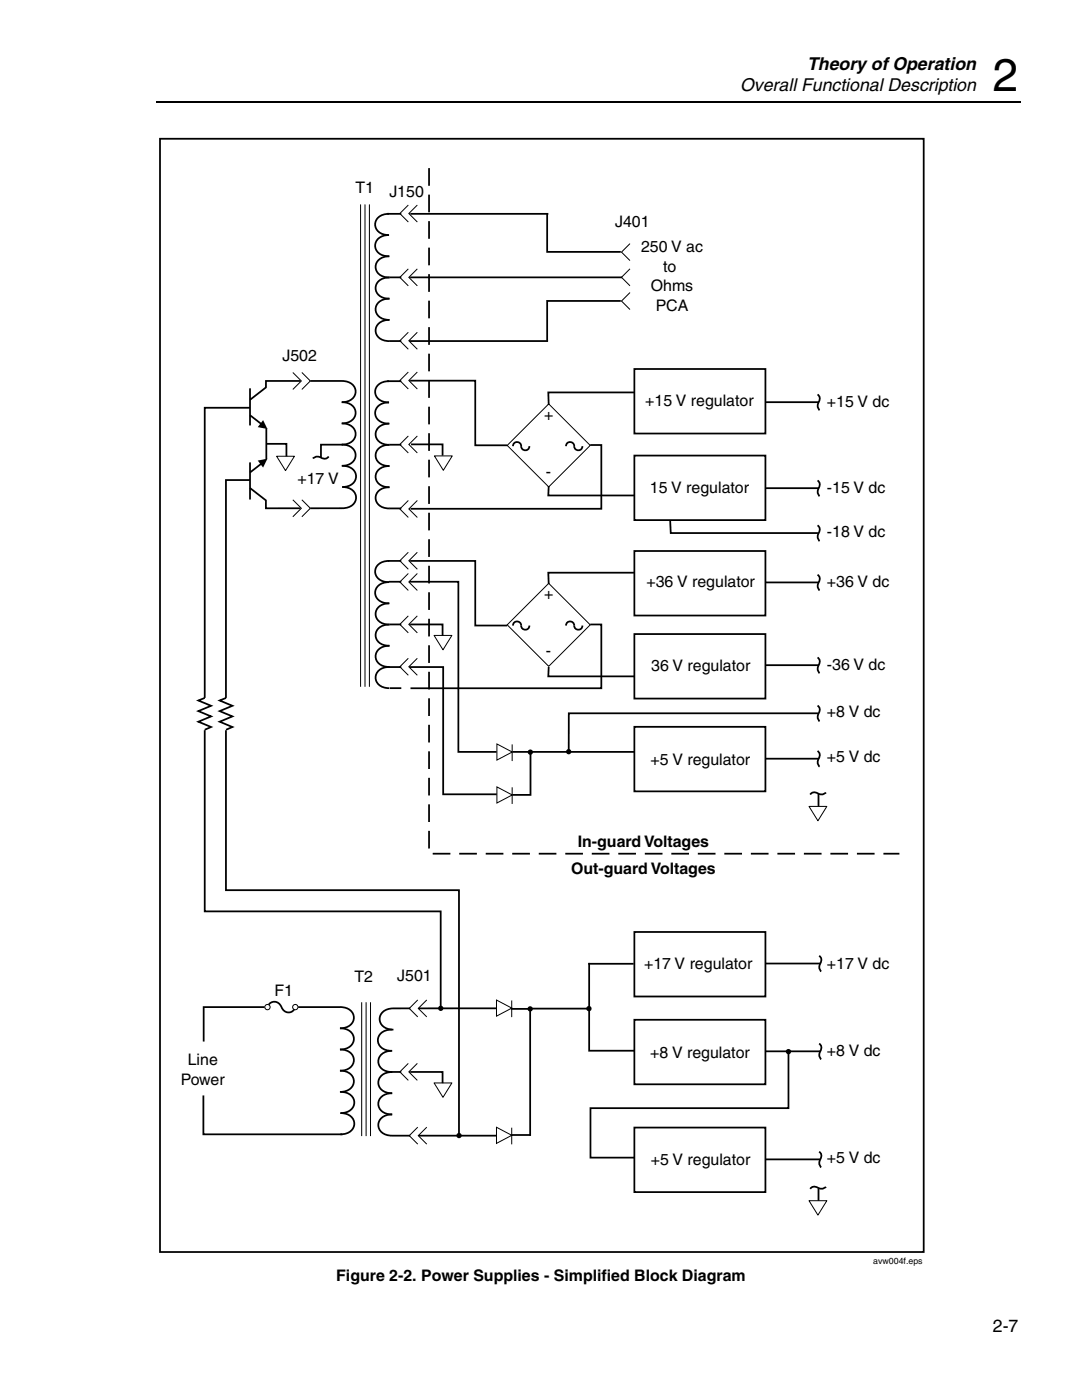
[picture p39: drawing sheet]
<svg xmlns="http://www.w3.org/2000/svg" width="216mm" height="279mm" viewBox="0 0 216 279" stroke-linecap="round" stroke-linejoin="round" font-family="sans-serif">
<defs><g id="words">
<text font-size="9.2" x="198.1" y="18.2">2</text>
<g font-size="3.5">
<text x="161" y="14">Theory of Operation</text>
<text x="147.7" y="18.2">Overall Functional Description</text>
<text x="198.1" y="265.9">2-7</text>
</g>
<g font-size="3.2">
<text x="70.9" y="38.6">T1</text>
<text x="77.7" y="39.3">J150</text>
<text x="122.7" y="45.3">J401</text>
<text x="127.9" y="50.4">250 V ac</text>
<text x="129.9" y="58.1">Ohms</text>
<text x="132.3" y="54.3">to</text>
<text x="130.8" y="62">PCA</text>
<text x="56.4" y="72.1">J502</text>
<text x="108.6" y="83.7">+</text>
<text x="128.8" y="81">+15 V regulator</text>
<text x="165" y="81.2">+15 V dc</text>
<text x="108.9" y="95.2">-</text>
<text x="59.4" y="96.6">+17 V</text>
<text x="129.7" y="98.5">15 V regulator</text>
<text x="165" y="98.4">-15 V dc</text>
<text x="165" y="107.2">-18 V dc</text>
<text x="108.6" y="119.5">+</text>
<text x="129" y="117.2">+36 V regulator</text>
<text x="165" y="117.2">+36 V dc</text>
<text x="108.9" y="131">-</text>
<text x="129.9" y="133.8">36 V regulator</text>
<text x="165" y="133.7">-36 V dc</text>
<text x="165" y="143.1">+8 V dc</text>
<text x="129.8" y="152.7">+5 V regulator</text>
<text x="165" y="152.1">+5 V dc</text>
<text x="115.3" y="169">In-guard Voltages</text>
<text x="114" y="174.4">Out-guard Voltages</text>
<text x="70.7" y="196.1">T2</text>
<text x="79.3" y="195.7">J501</text>
<text x="128.5" y="193.4">+17 V regulator</text>
<text x="165" y="193.4">+17 V dc</text>
<text x="54.8" y="198.7">F1</text>
<text x="37.5" y="212.6">Line</text>
<text x="129.8" y="211.1">+8 V regulator</text>
<text x="165" y="210.7">+8 V dc</text>
<text x="36.1" y="216.5">Power</text>
<text x="129.9" y="232.4">+5 V regulator</text>
<text x="165" y="232.1">+5 V dc</text>
<text x="67.1" y="255.6">Figure 2-2. Power Supplies - Simplified Block Diagram</text>
</g>
<text font-size="1.8" x="174.2" y="252.2">avw004f.eps</text>
</g></defs>
<path d="M31.2 20.3h172.5" fill="none" stroke="#000" stroke-width=".25"/>
<g fill="none" stroke="#000" stroke-width=".35">
<path d="M31.9 27.7h152.4v222.2h-152.4zM77.2 42.7h2.9M77.6 42.7a2.25 2.25 0 0 0-2.5 2.9 2.66 2.66 0 0 0 2.5 1.3 2.25 2.25 0 0 0-2.5 3 2.69 2.69 0 0 0 2.5 1.2M77.7 55.4h2.4M77.7 55.4a2.25 2.25 0 0 0-2.6 2.9 2.66 2.66 0 0 0 2.6 1.3 2.25 2.25 0 0 0-2.6 3 2.66 2.66 0 0 0 2.6 1.2 2.25 2.25 0 0 0-2.6 3 2.69 2.69 0 0 0 2.6 1.3M77.7 51.1a2.25 2.25 0 0 0-2.6 3 2.69 2.69 0 0 0 2.6 1.3M81.8 55.4h42.3M81.9 42.7h27.5M77.2 76.1h2.9M77.6 76.1a2.25 2.25 0 0 0-2.5 2.9 2.66 2.66 0 0 0 2.5 1.3 2.25 2.25 0 0 0-2.5 3 2.69 2.69 0 0 0 2.5 1.2M77.7 68.1h2.4M81.8 68.1h27.6"/>
<path d="M126.6 73.6h26.1v12.9h-26.1zM163.1 78.7a1.02 1.02 0 0 1 .3 1.6 1.22 1.22 0 0 0 .1 1.6M49.9 95.8h-4.8v43.5M49.9 92.3v7.4M49.9 97.4l3.2 2.5v1.5h6.8M52.3 92.4l-2.4 1.9M53.2 88.6h4v2.8M65.6 91.1a1.02 1.02 0 0 1-1.6 .2 1.22 1.22 0 0 0-1.6 .2M68.2 80.3a2.23 2.23 0 0 1 2.6 2.9 2.71 2.71 0 0 1-2.6 1.3 2.23 2.23 0 0 1 2.6 3 2.71 2.71 0 0 1-2.6 1.2 2.23 2.23 0 0 1 2.6 3 2.71 2.71 0 0 1-2.6 1.3M68.3 93a2.23 2.23 0 0 1 2.5 2.9 2.71 2.71 0 0 1-2.5 1.3 2.23 2.23 0 0 1 2.5 3 2.71 2.71 0 0 1-2.5 1.2h-6.4M68.4 88.7h-4.4v2.7M77.7 88.8h2.4"/>
<path d="M77.7 93a2.25 2.25 0 0 0-2.6 3 2.66 2.66 0 0 0 2.6 1.2 2.25 2.25 0 0 0-2.6 3 2.69 2.69 0 0 0 2.6 1.3M77.7 84.5a2.25 2.25 0 0 0-2.6 3 2.66 2.66 0 0 0 2.6 1.3 2.25 2.25 0 0 0-2.6 2.9 2.69 2.69 0 0 0 2.6 1.3M82 88.7h6.3v2.2M126.6 90.9h26.1v12.9h-26.1zM152.7 80.3h10.7M152.7 97.4h10.7M163.1 95.9a1.02 1.02 0 0 1 .3 1.5 1.22 1.22 0 0 0 .1 1.6M77.6 116.1h2.5M77.7 101.5h2.4M81.8 116.1h9.7v34h7.6M126.6 110h26.1v12.8h-26.1zM152.7 116.2h10.7"/>
<path d="M163.1 104.8a1.02 1.02 0 0 1 .3 1.6 1.22 1.22 0 0 0 .1 1.6M163.1 114.7a1.02 1.02 0 0 1 .3 1.5 1.22 1.22 0 0 0 .1 1.6M77.6 133.1h2.5M81.8 133.1h6.6v25.4h10.7M105.6 124.8l-.1 .5a.83 .83 0 0 1-.9 .3 .83 .83 0 0 1-.6-.8 .83 .83 0 0 0-.6-.7 .83 .83 0 0 0-.9 .3l-.1 .5M116.2 124.8l-.1 .5a.83 .83 0 0 1-.9 .3 .83 .83 0 0 1-.6-.8 .83 .83 0 0 0-.6-.7 .83 .83 0 0 0-.9 .3l-.2 .5M126.6 126.5h26.1v12.9h-26.1zM152.8 132.7h10.6M163.1 131.2a1.02 1.02 0 0 1 .3 1.5 1.22 1.22 0 0 0 .1 1.6M45.1 145.7v32h46.5v49M102.3 150.1h24.4M126.6 145.1h26.1v12.8h-26.1z"/>
<path d="M152.8 151.4h10.6M163.1 149.9a1.02 1.02 0 0 1 .3 1.5 1.22 1.22 0 0 0 .1 1.6M163.1 140.8a1.02 1.02 0 0 1 .3 1.6 1.22 1.22 0 0 0 .1 1.6M126.3 192.3h-8.7v17.4h8.7M126.6 186h26.1v12.9h-26.1zM152.7 192.3h11M163.4 190.8a1.02 1.02 0 0 1 .3 1.5 1.22 1.22 0 0 0 .2 1.6M40.6 218.6v7.8h27.7M52.8 201h-12.2v6.9M59.5 201h8.4M67.9 201a2.23 2.23 0 0 1 2.5 2.9 2.71 2.71 0 0 1-2.6 1.3 2.23 2.23 0 0 1 2.6 3 2.71 2.71 0 0 1-2.6 1.3 2.23 2.23 0 0 1 2.6 2.9 2.71 2.71 0 0 1-2.6 1.3M67.9 213.7a2.23 2.23 0 0 1 2.5 2.9 2.71 2.71 0 0 1-2.6 1.3"/>
<path d="M67.9 217.9a2.23 2.23 0 0 1 2.6 3 2.71 2.71 0 0 1-2.6 1.2 2.23 2.23 0 0 1 2.6 3 2.71 2.71 0 0 1-2.6 1.3M78.2 205.5a2.25 2.25 0 0 0-2.6 2.9 2.69 2.69 0 0 0 2.6 1.3M78.3 218.2a2.25 2.25 0 0 0-2.6 2.9 2.69 2.69 0 0 0 2.5 1.3M78.3 213.9a2.25 2.25 0 0 0-2.6 3 2.69 2.69 0 0 0 2.5 1.3M78.3 209.7a2.25 2.25 0 0 0-2.6 3 2.69 2.69 0 0 0 2.5 1.2M81.9 201.2h-3.4a2.25 2.25 0 0 0-2.5 3 2.69 2.69 0 0 0 2.5 1.3M99 201.2h-15.5M102.1 201.3h3.7v25.2M126.6 203.5h26.1v12.9h-26.1zM152.7 209.8h11M163.4 208.3a1.02 1.02 0 0 1 .3 1.5 1.22 1.22 0 0 0 .2 1.6M78.3 222.4a2.25 2.25 0 0 0-2.6 3 2.69 2.69 0 0 0 2.5 1.2h3.7"/>
<path d="M83.6 226.6h15.4M102.2 226.5h3.6M126.6 225h26.1v12.9h-26.1zM152.7 231.4h11M163.3 237.2v2.8M163.4 229.8a1.02 1.02 0 0 1 .3 1.6 1.22 1.22 0 0 0 .2 1.6M164.8 236.9h-.1a1.43 1.43 0 0 1-1.9 0 .93 .93 0 0 0-1.1 .4"/>
</g>
<g fill="none" stroke="#000" stroke-width=".2">
<path d="M71.9 40.8v96.3M72.8 40.8v96.3M73.7 40.8v96.3M99.2 148.5l3 1.6-3 1.6zM99.2 157l3 1.7-3 1.6zM102.2 148.6v3.3M102.2 157.1v3.4M99.1 199.6l3 1.6-3 1.6zM102.1 199.7v3.3M72.2 200v26.7M73.1 200v26.7M73.9 200v26.7"/>
<path d="M99.1 225l3 1.6-3 1.6zM102.1 225.1v3.3"/>
</g>
<g fill="#fff" stroke="#000" stroke-width=".2">
<path d="M86.7 91h3.5l-1.7 2.9z" fill-rule="evenodd"/>
<path d="M55.2 91.1h3.5l-1.7 2.8z" fill-rule="evenodd"/>
<path d="M161.4 239.6h3.6l-1.8 2.9z" fill-rule="evenodd"/>
</g>
<path d="M163.3 158.5v2.8M164.8 158.2h-.1a1.43 1.43 0 0 1-1.9 0 .93 .93 0 0 0-1.1 .4" fill="none" stroke="#000" stroke-width=".35"/>
<g fill="#fff" stroke="#000" stroke-width=".2">
<path d="M161.4 160.9h3.6l-1.8 2.9z" fill-rule="evenodd"/>
<path d="M86.6 126.8h3.6l-1.8 2.9z" fill-rule="evenodd"/>
</g>
<g fill="#000">
<path d="M51.4 91.9l2-.4-.9 1.8zM52.5 83.8l.9 1.8-2-.4z"/>
<circle cx="105.8" cy="150.1" r=".53"/>
<circle cx="113.5" cy="150" r=".53"/>
<circle cx="87.9" cy="201.2" r=".53"/>
<circle cx="105.8" cy="201.3" r=".53"/>
<circle cx="117.5" cy="201.3" r=".53"/>
<circle cx="157.3" cy="209.9" r=".53"/>
<circle cx="91.6" cy="226.6" r=".53"/>
</g>
<path d="M49.9 77.5v7.4M59.9 76h-6.8v1.3l-3.2 2.5M61.9 76h6.3a2.23 2.23 0 0 1 2.6 3 2.71 2.71 0 0 1-2.6 1.3M49.9 81.4h-9.1v57.9l-1.2 .5 2.5 1.1-2.5 1 2.5 1.1-2.5 1 2.5 1.1-1.2 .5M49.9 82.9l2.4 1.9M53.1 85.5v6.1M45.1 139.3l-1.3 .5 2.6 1.1-2.6 1 2.6 1.1-2.6 1 2.6 1.1-1.3 .5M40.8 145.7v36.2h47.1v19.4" fill="none" stroke="#000" stroke-width=".35"/>
<g fill="none" stroke="#000" stroke-width=".2">
<path d="M81.5 53.7l-1.7 1.7 1.7 1.6M81.5 40.9l-1.7 1.7 1.7 1.7M83.3 53.7l-1.7 1.7 1.7 1.6M83.3 40.9l-1.7 1.7 1.7 1.7M125.7 53.6l-1.7 1.7 1.7 1.7M125.7 58.4l-1.7 1.7 1.7 1.7M125.7 48.6l-1.7 1.7 1.7 1.7M58.4 74.3l1.7 1.7-1.7 1.7M60.2 74.3l1.7 1.7-1.7 1.7M81.5 74.2l-1.7 1.7 1.7 1.7M81.5 66.3l-1.7 1.7 1.7 1.7M83.3 74.2l-1.7 1.7 1.7 1.7"/>
<path d="M83.3 66.3l-1.7 1.7 1.7 1.7M58.4 99.7l1.7 1.7-1.7 1.7M60.2 99.7l1.7 1.7-1.7 1.7M81.5 99.9l-1.7 1.7 1.7 1.7M81.5 87l-1.7 1.7 1.7 1.7M83.3 99.9l-1.7 1.7 1.7 1.7M83.3 87l-1.7 1.7 1.7 1.7M81.5 114.4l-1.7 1.7 1.7 1.7M81.5 110.2l-1.7 1.7 1.7 1.7M83.3 114.4l-1.7 1.7 1.7 1.7M83.3 110.2l-1.7 1.7 1.7 1.7M81.5 131.4l-1.7 1.7 1.7 1.7"/>
<path d="M81.5 122.9l-1.7 1.7 1.7 1.7M83.3 131.4l-1.7 1.7 1.7 1.7M83.3 122.9l-1.7 1.7 1.7 1.7M83.4 199.6l-1.7 1.7 1.7 1.6M85.2 199.6l-1.7 1.7 1.7 1.6M83.4 224.9l-1.7 1.7 1.7 1.7M85.2 224.9l-1.7 1.7 1.7 1.7"/>
</g>
<g fill="#fff" stroke="#000" stroke-width=".2">
<circle cx="58.9" cy="201" r=".53"/>
<circle cx="53.4" cy="201" r=".53"/>
</g>
<g fill="none" stroke="#000" stroke-width=".35">
<path d="M81.8 76h13v12.9h6.4M117.8 88.8h2.2v12.7h-38.1M77.4 111.9h2.7M77.6 111.9a2.25 2.25 0 0 0-2.5 3 2.66 2.66 0 0 0 2.5 1.3 2.25 2.25 0 0 0-2.5 2.9 2.69 2.69 0 0 0 2.5 1.3M81.8 111.9h13v12.9h6.4M126.6 114.3h-17.2l.1 2.3M133.7 103.9l.1 2.5h29.4M77.7 124.6h2.4M77.7 128.9a2.25 2.25 0 0 0-2.6 2.9 2.66 2.66 0 0 0 2.6 1.3 2.25 2.25 0 0 0-2.6 3 2.69 2.69 0 0 0 2.6 1.2M77.7 120.4a2.25 2.25 0 0 0-2.6 3 2.66 2.66 0 0 0 2.6 1.2 2.25 2.25 0 0 0-2.6 3 2.69 2.69 0 0 0 2.6 1.3M77.8 137.3h2.3M81.8 124.6h6.5v2.3"/>
<path d="M117.8 124.6h2.2v12.8h-38.1M163.2 142.4h-49.7v7.6M53.6 200.5a1.43 1.43 0 0 1 1.5-.6 1.43 1.43 0 0 1 1.1 1.1 1.4 1.4 0 0 0 1.1 1 1.4 1.4 0 0 0 1.4-.6"/>
</g>
<path d="M85.6 33.6v136.8h93.9" fill="none" stroke="#000" stroke-width=".35" stroke-dasharray="3.5 1.8" stroke-linecap="butt"/>
<path d="M86.6 216.1h3.6l-1.8 2.9z" fill-rule="evenodd" fill="#fff" stroke="#000" stroke-width=".2"/>
<path d="M101.2 88.9l8.3-8.3 8.3 8.3-8.3 8.3zM101.2 124.7l8.3-8.3 8.3 8.3-8.3 8.3zM81.5 212.2l-1.7 1.7 1.7 1.7M83.3 212.2l-1.7 1.7 1.7 1.7" fill="none" stroke="#000" stroke-width=".2"/>
<path d="M109.2 42.7v7.6h14.7M123.9 60.1h-14.7v7.9M126.7 78.3h-17.3l.1 2.5M105.6 89l-.1 .5a.83 .83 0 0 1-.9 .3 .83 .83 0 0 1-.6-.8 .83 .83 0 0 0-.6-.8 .83 .83 0 0 0-.9 .4l-.1 .4M109.5 97l-.1 1.9h17.2M116.2 89l-.1 .5a.83 .83 0 0 1-.9 .3 .83 .83 0 0 1-.6-.8 .83 .83 0 0 0-.6-.8 .83 .83 0 0 0-.9 .4l-.2 .4M109.5 133.1l-.1 1.9h17.2M105.9 150.1v8.5h-3.7M77.7 213.9h2.4M81.8 213.9h6.5v2.3M105.6 201.3h11.9M157.3 209.9v11.3h-39.5v9.8h8.9" fill="none" stroke="#000" stroke-width=".35"/>
<use href="#words"/>
</svg>
